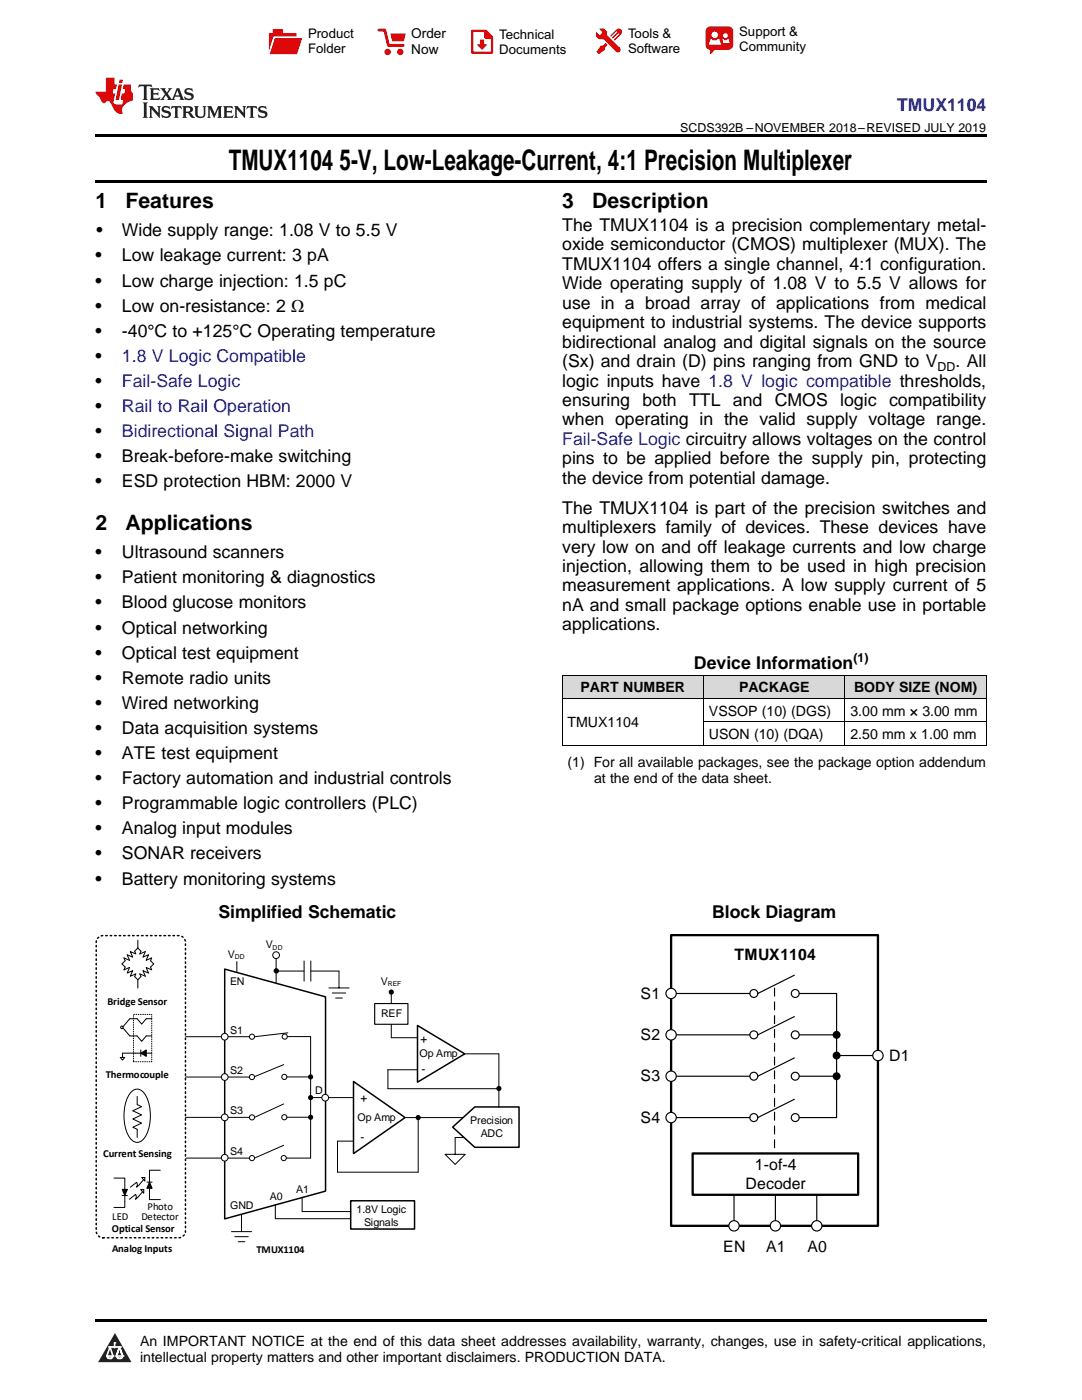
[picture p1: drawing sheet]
<svg xmlns="http://www.w3.org/2000/svg" width="216mm" height="279mm" viewBox="0 0 216 279" stroke-linecap="round" stroke-linejoin="round" font-family="sans-serif">
<defs><g id="words">
<g font-size="5.6">
<text x="45.6" y="33.9">TMUX1104</text>
<text x="67.7" y="33.9">5-V, Low-Leakage-Current, 4:1 Precision Multiplexer</text>
</g>
<g font-size="4.2">
<text x="19" y="41.5">1</text>
<text x="25" y="41.5">Features</text>
<text x="112.2" y="41.5">3</text>
<text x="118.2" y="41.5">Description</text>
<text x="19" y="105.7">2</text>
<text x="25" y="105.7">Applications</text>
</g>
<g font-size="3.5" fill="#00f">
<text x="179" y="22.2">TMUX1104</text>
<text x="24.3" y="72.2">1.8 V Logic Compatible</text>
<text x="24.3" y="77.2">Fail-Safe Logic</text>
<text x="24.3" y="82.2">Rail to Rail Operation</text>
<text x="24.3" y="87.2">Bidirectional Signal Path</text>
<text x="112.2" y="88.8">Fail-Safe Logic circuitry allows voltages on the control</text>
</g>
<g font-size="3.5">
<text x="19.2" y="47.2">•</text>
<text x="24.3" y="47.2">Wide supply range: 1.08 V to 5.5 V</text>
<text x="112.2" y="46.1">The TMUX1104 is a precision complementary metal-</text>
<text x="19" y="52.2">•</text>
<text x="24.3" y="52.2">Low leakage current: 3 pA</text>
<text x="112.2" y="50">oxide semiconductor (CMOS) multiplexer (MUX). The</text>
<text x="112.2" y="53.9">TMUX1104 offers a single channel, 4:1 configuration.</text>
<text x="19" y="57.2">•</text>
<text x="24.3" y="57.2">Low charge injection: 1.5 pC</text>
<text x="112.2" y="57.7">Wide operating supply of 1.08 V to 5.5 V allows for</text>
<text x="19" y="62.2">•</text>
<text x="24.3" y="62.2">Low on-resistance: 2 Ω</text>
<text x="112.2" y="61.6">use in a broad array of applications from medical</text>
<text x="112.2" y="65.5">equipment to industrial systems. The device supports</text>
<text x="19" y="67.2">•</text>
<text x="24.3" y="67.2">-40°C to +125°C Operating temperature</text>
<text x="112.2" y="69.4">bidirectional analog and digital signals on the source</text>
<text x="19" y="72.2">•</text>
<text x="19" y="77.2">•</text>
<text x="112.2" y="73.3">(Sx) and drain (D) pins ranging from GND to V</text>
<text x="112.2" y="77.2">logic inputs have 1.8 V logic compatible thresholds,</text>
<text x="190.6" y="73.3">. All</text>
<text x="19" y="82.2">•</text>
<text x="112.2" y="81">ensuring both</text>
<text x="137.5" y="81">TTL</text>
<text x="146.2" y="81">and CMOS</text>
<text x="167.6" y="81">logic</text>
<text x="177.4" y="81">compatibility</text>
<text x="19" y="87.2">•</text>
<text x="112.2" y="84.9">when operating in the valid supply voltage range.</text>
<text x="19" y="92.3">•</text>
<text x="24.3" y="92.3">Break-before-make switching</text>
<text x="112.2" y="92.7">pins to be applied before the supply pin, protecting</text>
<text x="19" y="97.3">•</text>
<text x="24.3" y="97.3">ESD protection HBM: 2000 V</text>
<text x="112.2" y="96.6">the device from potential damage.</text>
<text x="112.2" y="102.5">The TMUX1104 is part of the precision switches and</text>
<text x="112.2" y="106.4">multiplexers family of devices. These devices have</text>
<text x="19" y="111.4">•</text>
<text x="24.3" y="111.4">Ultrasound scanners</text>
<text x="112.2" y="110.3">very low on and off leakage currents and low charge</text>
<text x="19" y="116.4">•</text>
<text x="24.3" y="116.4">Patient monitoring &amp; diagnostics</text>
<text x="112.2" y="114.2">injection, allowing them to be used in high precision</text>
<text x="112.2" y="118">measurement applications. A low supply current of 5</text>
<text x="19" y="121.4">•</text>
<text x="24.3" y="121.4">Blood glucose monitors</text>
<text x="112.2" y="121.9">nA and small package options enable use in portable</text>
<text x="112.2" y="125.8">applications.</text>
<text x="19" y="126.4">•</text>
<text x="19" y="131.4">•</text>
<text x="24.3" y="126.4">Optical networking</text>
<text x="24.3" y="131.4">Optical test equipment</text>
<text x="19" y="136.5">•</text>
<text x="24.3" y="136.5">Remote radio units</text>
<text x="138.5" y="133.5">Device Information</text>
<text x="19" y="141.5">•</text>
<text x="24.3" y="141.5">Wired networking</text>
<text x="19" y="146.5">•</text>
<text x="24.3" y="146.5">Data acquisition systems</text>
<text x="19" y="151.5">•</text>
<text x="24.3" y="151.5">ATE test equipment</text>
<text x="19" y="156.5">•</text>
<text x="19" y="161.5">•</text>
<text x="24.3" y="156.5">Factory automation and industrial controls</text>
<text x="24.3" y="161.5">Programmable logic controllers (PLC)</text>
<text x="19" y="166.5">•</text>
<text x="24.3" y="166.5">Analog input modules</text>
<text x="19" y="171.5">•</text>
<text x="24.3" y="171.5">SONAR receivers</text>
<text x="19" y="176.5">•</text>
<text x="24.3" y="176.5">Battery monitoring systems</text>
<text x="43.6" y="183.2">Simplified Schematic</text>
<text x="142.1" y="183.2">Block Diagram</text>
</g>
<g font-size="3.2">
<text x="127.8" y="199.3">S1</text>
<text x="127.8" y="207.5">S2</text>
<text x="177.4" y="211.7">D1</text>
<text x="127.8" y="224.1">S4</text>
<text x="150.6" y="233.5">1-of-4</text>
<text x="148.7" y="237.4">Decoder</text>
<text x="144.3" y="249.9">EN</text>
<text x="152.9" y="249.9">A1</text>
<text x="161.1" y="249.9">A0</text>
</g>
<g font-size="3.1">
<text x="146.6" y="191.5">TMUX1104</text>
<text x="127.8" y="215.8">S3</text>
</g>
<g font-size="2.8">
<text x="115.8" y="138.2">PART NUMBER</text>
<text x="141.5" y="142.8">VSSOP (10) (DGS)</text>
<text x="147.5" y="138.2">PACKAGE</text>
<text x="169.7" y="142.8">3.00 mm × 3.00 mm</text>
<text x="170.4" y="138.2">BODY SIZE (NOM)</text>
<text x="113.2" y="145.2">TMUX1104</text>
<text x="141.5" y="147.5">USON (10) (DQA)</text>
<text x="169.7" y="147.5">2.50 mm x 1.00 mm</text>
<text x="113.2" y="153">(1) For all available packages, see the package option addendum</text>
<text x="118.5" y="156.2">at the end of the data sheet.</text>
<text x="27.9" y="268.6">An IMPORTANT NOTICE at the end of this data sheet addresses availability, warranty, changes, use in safety-critical applications,</text>
<text x="27.9" y="271.8">intellectual property matters and other important disclaimers. PRODUCTION DATA.</text>
</g>
<g font-size="2.7">
<text x="82.1" y="7.7">Order</text>
<text x="82.1" y="10.7">Now</text>
</g>
<g font-size="2.6">
<text x="61.5" y="7.6">Product</text>
<text x="61.5" y="10.6">Folder</text>
<text x="99.6" y="7.8">Technical</text>
<text x="99.6" y="10.8">Documents</text>
<text x="125.3" y="7.6">Tools &amp;</text>
<text x="125.3" y="10.6">Software</text>
<text x="147.5" y="7.2">Support &amp;</text>
<text x="147.5" y="10.2">Community</text>
</g>
<g font-size="2.5">
<text x="135.7" y="26.3">SCDS392B –NOVEMBER 2018–REVISED JULY 2019</text>
<text x="187.1" y="74">DD</text>
<text x="170.3" y="132.1">(1)</text>
</g>
<g font-size="2.4">
<text x="84.1" y="214.2">-</text>
<text x="71.9" y="219.9">+</text>
</g>
<g font-size="2.3">
<text x="83.9" y="208.1">+</text>
<text x="71.9" y="227.8">-</text>
</g>
<g font-size="2.1">
<text x="45.5" y="191.2">V</text>
<text x="53" y="189.2">V</text>
<text x="45.9" y="196.6">EN</text>
<text x="76" y="196.5">V</text>
<text x="21.5" y="200.5">Bridge Sensor</text>
<text x="76.1" y="203">REF</text>
<text x="45.9" y="206.3">S1</text>
<text x="21.1" y="215.2">Thermocouple</text>
<text x="45.9" y="214.4">S2</text>
<text x="83.7" y="211">Op Amp</text>
<text x="62.9" y="218.4">D</text>
<text x="45.9" y="222.4">S3</text>
<text x="71.3" y="223.7">Op Amp</text>
<text x="93.8" y="224.4">Precision</text>
<text x="95.9" y="226.9">ADC</text>
<text x="20.6" y="230.9">Current Sensing</text>
<text x="45.9" y="230.5">S4</text>
<text x="53.8" y="239.4">A0</text>
<text x="59.1" y="238.1">A1</text>
<text x="22.3" y="245.8">Optical Sensor</text>
<text x="22.4" y="243.5">LED</text>
<text x="28.2" y="243.6">Detector</text>
<text x="29.4" y="241.5">Photo</text>
<text x="45.9" y="241.3">GND</text>
<text x="71.1" y="242.2">1.8V Logic</text>
<text x="72.7" y="244.7">Signals</text>
<text x="22.4" y="249.9">Analog Inputs</text>
<text x="51.2" y="250.1">TMUX1104</text>
</g>
<g font-size="1.3">
<text x="46.9" y="191.4">DD</text>
<text x="54.4" y="189.5">DD</text>
<text x="77.4" y="196.8">REF</text>
</g>
</g></defs>
<g fill="#d8d8d8">
<path d="M112.2 134.8h28.2v4.7h-28.2z"/>
<path d="M140.4 134.8h28.2v4.7h-28.2z"/>
<path d="M168.6 134.8h28.2v4.7h-28.2z"/>
</g>
<path d="M22.9 266l3.3 5.9h-6.6z" fill="#231f20"/>
<path d="M21.3 270.6h1.2l-.3 .5h-.3a.53 .53 0 0 1-.6-.5z" fill-rule="evenodd" fill="#fff"/>
<path d="M21.3 270.6h1.2l-.3 .5h-.3a.53 .53 0 0 1-.6-.5z" fill="none" stroke="#231f20" stroke-width=".33"/>
<path d="M21.3 270.6l1.2 .1-.3 .4h-.5z" fill="none" stroke="#fff" stroke-width=".33"/>
<path d="M22.9 268.9h.1" fill="none" stroke="#fff" stroke-width=".33"/>
<path d="M22.9 268v.9z" fill="#fff"/>
<path d="M22.9 268v.9z" fill="none" stroke="#fff" stroke-width=".33"/>
<circle cx="22.9" cy="268" r=".16" fill="#fff"/>
<path d="M21.8 268.8h.1" fill="none" stroke="#fff" stroke-width=".33"/>
<path d="M21.8 268.8h2.2z" fill="#fff"/>
<path d="M21.8 268.8h2.2z" fill="none" stroke="#fff" stroke-width=".33"/>
<circle cx="24" cy="268.8" r=".16" fill="#fff"/>
<path d="M23.2 270.6h.1" fill="none" stroke="#fff" stroke-width=".33"/>
<path d="M23.8 268.8l-.6 1.8z" fill="#fff"/>
<path d="M23.8 268.8l-.6 1.8z" fill="none" stroke="#fff" stroke-width=".33"/>
<path d="M23.8 268.8l.7 1.8z" fill="#fff"/>
<path d="M23.8 268.8l.7 1.8z" fill="none" stroke="#fff" stroke-width=".33"/>
<path d="M24.4 270.6h.1" fill="none" stroke="#fff" stroke-width=".33"/>
<circle cx="21.3" cy="270.6" r=".16" fill="#fff"/>
<path d="M22 268.8l-.7 1.8z" fill="#fff"/>
<path d="M22 268.8l-.7 1.8z" fill="none" stroke="#fff" stroke-width=".33"/>
<path d="M22 268.8l.5 1.8z" fill="#fff"/>
<path d="M22 268.8l.5 1.8z" fill="none" stroke="#fff" stroke-width=".33"/>
<circle cx="22.5" cy="270.6" r=".16" fill="#fff"/>
<path d="M23.3 270.6h1.2a.63 .63 0 0 1-.6 .5 .63 .63 0 0 1-.6-.5z" fill-rule="evenodd" fill="#fff"/>
<path d="M23.3 270.6h1.2a.63 .63 0 0 1-.6 .5 .63 .63 0 0 1-.6-.5z" fill="none" stroke="#231f20" stroke-width=".33"/>
<path d="M23.3 270.6h1.2l-.4 .5h-.5z" fill="none" stroke="#fff" stroke-width=".33"/>
<path d="M23.2 270.6h.1" fill="none" stroke="#fff" stroke-width=".33"/>
<circle cx="24.5" cy="270.6" r=".16" fill="#fff"/>
<path d="M19 263.2h177.8v.5h-177.8z" fill="#000"/>
<g fill="none" stroke="#000" stroke-width=".23">
<path d="M133.9 198.3h15.7M133.9 206.5h15.7M133.9 214.8h15.7M166.9 210.7h8.5M133.9 223h15.7M154.7 238.5v6.1M163 238.5v6.1"/>
<circle cx="150.4" cy="198.3" r=".79"/>
<circle cx="150.4" cy="214.8" r=".79"/>
<circle cx="150.4" cy="206.5" r=".79"/>
<circle cx="150.4" cy="223" r=".79"/>
</g>
<path d="M154.5 197.2v32" fill="none" stroke="#000" stroke-width=".23" stroke-dasharray="1.6 1.1"/>
<path d="M133.9 186.6h41.3v58h-41.3z" fill="none" stroke="#000" stroke-width=".46"/>
<circle cx="133.9" cy="198.3" r="1.03" fill="#fff"/>
<circle cx="133.9" cy="198.3" r="1.03" fill="none" stroke="#000" stroke-width=".23"/>
<circle cx="175.2" cy="210.7" r="1.03" fill="#fff"/>
<g fill="none" stroke="#000" stroke-width=".23">
<path d="M158.5 194.6l-7.3 3.7"/>
<circle cx="175.2" cy="210.7" r="1.03"/>
</g>
<circle cx="133.9" cy="206.5" r="1.03" fill="#fff"/>
<circle cx="133.9" cy="206.5" r="1.03" fill="none" stroke="#000" stroke-width=".23"/>
<circle cx="133.9" cy="214.8" r="1.03" fill="#fff"/>
<circle cx="133.9" cy="214.8" r="1.03" fill="none" stroke="#000" stroke-width=".23"/>
<circle cx="133.9" cy="223" r="1.03" fill="#fff"/>
<circle cx="133.9" cy="223" r="1.03" fill="none" stroke="#000" stroke-width=".23"/>
<path d="M138.2 230.2h33v8.3h-33z" fill-rule="evenodd" fill="#fff"/>
<path d="M138.2 230.2h33v8.3h-33z" fill="none" stroke="#000" stroke-width=".46"/>
<path d="M146.5 238.5v6.1" fill="none" stroke="#000" stroke-width=".23"/>
<circle cx="146.5" cy="244.6" r="1.03" fill="#fff"/>
<circle cx="146.5" cy="244.6" r="1.03" fill="none" stroke="#000" stroke-width=".23"/>
<circle cx="154.7" cy="244.6" r="1.03" fill="#fff"/>
<circle cx="154.7" cy="244.6" r="1.03" fill="none" stroke="#000" stroke-width=".23"/>
<circle cx="163" cy="244.6" r="1.03" fill="#fff"/>
<g fill="none" stroke="#000" stroke-width=".23">
<path d="M159.5 198.3h7.4v24.7h-7.4M158.5 202.9l-7.3 3.6M158.5 211.1l-7.3 3.7M158.5 219.4l-7.3 3.6M159.5 206.5h8M159.5 214.8h8M166.9 210.7h.6"/>
<circle cx="158.7" cy="198.3" r=".79"/>
<circle cx="158.7" cy="206.5" r=".79"/>
<circle cx="158.7" cy="214.8" r=".79"/>
<circle cx="158.7" cy="223" r=".79"/>
<circle cx="163" cy="244.6" r="1.03"/>
</g>
<g fill="#000">
<circle cx="62" cy="219" r=".51"/>
<circle cx="166.9" cy="206.5" r=".79"/>
<circle cx="166.9" cy="214.8" r=".79"/>
<circle cx="166.9" cy="210.7" r=".79"/>
</g>
<g fill="none" stroke="#000" stroke-width=".2">
<path d="M37 214.9h12.8M37 206.9h12.8M62 206.9v24.2M62 219h8.5M37 223h12.8M37.2 231.1h12.6"/>
<circle cx="50.3" cy="206.9" r=".51"/>
<circle cx="50.3" cy="214.9" r=".51"/>
<circle cx="50.3" cy="223" r=".51"/>
<circle cx="50.3" cy="231.1" r=".51"/>
</g>
<path d="M44.8 193.4l20.2 5.5v38.8l-20.2 5.6z" fill="none" stroke="#000" stroke-width=".3"/>
<circle cx="44.8" cy="214.9" r=".67" fill="#fff"/>
<circle cx="44.8" cy="214.9" r=".67" fill="none" stroke="#000" stroke-width=".2"/>
<circle cx="44.8" cy="223" r=".67" fill="#fff"/>
<circle cx="44.8" cy="223" r=".67" fill="none" stroke="#000" stroke-width=".2"/>
<circle cx="64.9" cy="219.1" r=".67" fill="#fff"/>
<g fill="none" stroke="#000" stroke-width=".2">
<path d="M47.3 191.9v2.1"/>
<circle cx="64.9" cy="219.1" r=".67"/>
</g>
<circle cx="44.8" cy="206.9" r=".67" fill="#fff"/>
<circle cx="44.8" cy="206.9" r=".67" fill="none" stroke="#000" stroke-width=".2"/>
<circle cx="44.8" cy="231" r=".67" fill="#fff"/>
<g fill="none" stroke="#000" stroke-width=".2">
<path d="M60.3 238.9v2.9h9.7M46.2 245.8h4M46.8 246.8h2.7M47.5 247.8h1.4M48.2 242.4v3.4M54.9 240.4v2.8h15.1"/>
<circle cx="44.8" cy="231" r=".67"/>
</g>
<circle cx="55.1" cy="190.6" r=".67" fill="#fff"/>
<g fill="none" stroke="#000" stroke-width=".2">
<path d="M27.5 187.6v1.7M27.5 189.2l-.6 .6 .2 .6-1.1-.5 .5 1.1-1.1-.5 .4 1.2-1.1-.5 .3 .5-.7 .7M55.1 191.3v4.9M55.1 193.8h5.6M60.7 191.8v4M62 191.8v4M62 193.8h5.6v3.4M65.6 197.2h4.1M66.3 198.2h2.7M67 199.2h1.3M28.1 210.2l1.1-.7v1.3zM28.1 210.2h-3.7v.8h-.4l.4 .6 .5-.6h-.5"/>
<path d="M28.1 209.5v1.3M29.2 210.2h1.1M30.3 203.3h-1.1l-.9 1.1-.9-1.1h-1.5l-1.5 1.7 1.5 1.7h1.5l.9 1.1 .9-1.1h1.1M56.6 212.5l-5.8 2.4M57.2 214.9h4.8M57.3 206.9h4.7M57.4 206.1l-6.6 .8M56.6 220.3l-5.8 2.7M56.6 228.6l-5.8 2.5M57.1 231.1h4.9M57.2 223h4.8"/>
<circle cx="55.1" cy="190.6" r=".67"/>
<circle cx="55.1" cy="193.8" r=".44"/>
<circle cx="56.7" cy="214.9" r=".51"/>
<circle cx="56.8" cy="206.9" r=".51"/>
<circle cx="56.6" cy="231.1" r=".51"/>
<circle cx="56.7" cy="223" r=".51"/>
</g>
<g fill="#000">
<path d="M28.1 210.2l1.1-.7v1.3z"/>
<circle cx="55.1" cy="193.8" r=".44"/>
<circle cx="62" cy="214.9" r=".51"/>
<circle cx="62" cy="223" r=".51"/>
</g>
<path d="M70 239.6h12.7v5.7h-12.7z" fill="none" stroke="#000" stroke-width=".3"/>
<path d="M26.6 202.4h3.7v9.5h-3.7z" fill="none" stroke="#000" stroke-width=".2" stroke-dasharray=".1 .3"/>
<path d="M24.1 204.8h.4v.4h-.4z" fill-rule="evenodd" fill="#fff"/>
<path d="M24.1 204.8h.4v.4h-.4zM27.4 218.8v1.6l.8 .5-1.7 .8 1.7 .8-1.7 .8 1.7 .8-1.7 .9 .9 .4v1.6M22.7 235.1h2.2v2.3M24.4 237.4h1l-.5 1.2zM24.4 238.6h1M24.9 238.6v2.4h-2.2M28.7 237.4l-.6 .9-1.1 1 .2-.4-.2-.5-1.2 .9M29.3 235.9h1M29.8 235.9l.5 1.3h-1zM29.8 237.2v2.2h2.2M32 233.5h-2.2v2.4" fill="none" stroke="#000" stroke-width=".2"/>
<path d="M24.4 237.4h1l-.5 1.2zM29.8 235.9l.5 1.3h-1z" fill="#000"/>
<path d="M28.1 237.4h.6v.7z" fill="#fff"/>
<path d="M28.1 237.4h.6v.7zM28.9 235l-.9 1.2-.7 .7 .1-.5-.1-.4-1.3 .9" fill="none" stroke="#000" stroke-width=".2"/>
<path d="M28.3 235h.6v.7z" fill="#fff"/>
<path d="M24.3 192.4l.7 .6-.3 .6 1.1-.5-.4 1.1 1.1-.5-.5 1.1 1.1-.4-.2 .5 .6 .6M27.5 189.2l.6 .6-.2 .6 1.1-.5-.5 1.1 1.1-.5-.4 1.2 1.1-.5-.3 .5 .7 .7-.7 .6 .3 .6-1.1-.5 .4 1.1-1.1-.5 .5 1.1-1.1-.4 .2 .5-.6 .6v1.7M26.3 217.8a1.58 1.58 0 0 1 2.5 .5 8.9 8.9 0 0 1 0 8.8 1.65 1.65 0 0 1-1.4 .9 1.65 1.65 0 0 1-1.5-.9 8.9 8.9 0 0 1 0-8.8zM28.3 235h.6v.7zM81 223h11.7M83.4 223v10.9h-16.1v-6.2h3.2" fill="none" stroke="#000" stroke-width=".2"/>
<path d="M19.5 187.3l.6-.5 .4-.1h15.2a1.34 1.34 0 0 1 1.3 1.4v57.6a1.34 1.34 0 0 1-1.3 1.3h-15.2a1.34 1.34 0 0 1-1.3-1.3v-57.6z" fill="none" stroke="#000" stroke-width=".3" stroke-dasharray=".3 .6"/>
<circle cx="83.4" cy="223" r=".51" fill="#000"/>
<path d="M70.5 215.8l10.3 7.2-10.3 7.2z" fill="#fff"/>
<path d="M70.5 215.8l10.3 7.2-10.3 7.2z" fill="none" stroke="#000" stroke-width=".3"/>
<path d="M90.3 224.9l4.4-4h8.9v8.1h-8.9z" fill-rule="evenodd" fill="#fff"/>
<path d="M90.3 224.9l4.4-4h8.9v8.1h-8.9z" fill="none" stroke="#000" stroke-width=".3"/>
<path d="M88.8 230.4h4l-2 2zM92.5 227h-1.7v3.4" fill="none" stroke="#000" stroke-width=".2"/>
<path d="M83.3 204.7l9.4 5.6-9.4 5.7z" fill="#fff"/>
<path d="M83.3 204.7l9.4 5.6-9.4 5.7z" fill="none" stroke="#000" stroke-width=".3"/>
<path d="M78.1 198v9.1" fill="none" stroke="#000" stroke-width=".2"/>
<circle cx="78.1" cy="198" r=".52" fill="#000"/>
<path d="M74.8 200.3h6.6v4.1h-6.6z" fill-rule="evenodd" fill="#fff"/>
<path d="M74.8 200.3h6.6v4.1h-6.6z" fill="none" stroke="#000" stroke-width=".22"/>
<path d="M112.2 139.4h84.6M112.2 134.7h84.6M112.2 134.8v14M140.4 134.8v14M168.6 134.8v14M196.8 134.8v14M112.2 148.7h84.6M140.4 144.1h56.4M78.1 207.1h5.3M83.3 213.5h-5.9v3.8h22.1M92.8 210.3h6.7M99.5 210.3v10.7" fill="none" stroke="#000" stroke-width=".2"/>
<circle cx="99.5" cy="217.2" r=".52" fill="#000"/>
<path d="M19 35.9h177.8v.5h-177.8zM19 26.8h177.8v.6h-177.8zM112.2 148.7l.1 .1zM168.5 148.7l.1 .1zM196.7 148.7l.1 .1z" fill="#000"/>
<path d="M27.7 16.9l-.1 .6 .6-.3h.5v.2v2.2l-.2 .4h1l-.2-.4v-2.2v-.2h.5l.6 .3-.2-.6zM29.9 17.6l.2 .4v1.6l-.2 .4h1.9l.1-.6a1.09 1.09 0 0 1-1.3 .1v-.6h.6l.4 .2v-.7l-.2 .2h-.8v-.6l.2-.1a1.01 1.01 0 0 1 1 .3l-.1-.6zM32 17.6l.9 1.2-1 1.2h.9l-.2-.3 .5-.7 .5 .7-.3 .3h1.7l-.2-.3 .1-.4h1l.1 .4-.2 .3h1l-.3-.4-.7-2h-.5l-1 2.2-.8-1.1 .9-1.1h-.9l.2 .2-.4 .7-.4-.7 .2-.2zM35.4 18l.4 1h-.8zM37 17.7a.66 .66 0 0 0-.2 .8 .66 .66 0 0 0 .6 .4l.7 .2 .1 .2a.8 .8 0 0 1-.7 .4 .8 .8 0 0 1-.7-.5l.1 .8 .2-.2a.94 .94 0 0 0 1.1 .1 .94 .94 0 0 0 .4-.9 1.48 1.48 0 0 0-1.3-.6v-.4a1.1 1.1 0 0 1 1.2 .2l-.2-.6-.2 .1-.5-.1zM28.5 20.4l.2 .4v2.3l-.2 .4h1l-.2-.4v-2.3l.2-.4zM29.7 21.2l.2 .4v1.5l-.2 .4h.8l-.3-.4 .1-1.3 1.6 1.8v-2l.2-.4h-.7l.2 .2v1.1l-1.2-1.3zM32.5 21.3a.66 .66 0 0 0-.2 .8 .66 .66 0 0 0 .6 .4l.6 .2 .2 .2a.8 .8 0 0 1-.8 .4 .8 .8 0 0 1-.7-.5l.2 .7 .2-.1a.94 .94 0 0 0 1 .1 .94 .94 0 0 0 .5-1 1.47 1.47 0 0 0-1.3-.6l-.1-.3a1.1 1.1 0 0 1 1.3 .2l-.2-.6-.2 .1-.5-.2zM34.3 21.2l-.2 .6a.64 .64 0 0 1 .8-.3v1.6l-.2 .4h1l-.3-.4 .1-1.6a.66 .66 0 0 1 .8 .3l-.2-.6zM36.3 21.2l.3 .4v1.5l-.3 .4h1l-.2-.2v-.7h.5l.1 .1a.8 .8 0 0 0 1.2 .7l-1-1a.62 .62 0 0 0 .6-.5 .62 .62 0 0 0-.6-.7zM37.1 21.5h.1a.48 .48 0 0 1 .6 0 .48 .48 0 0 1 .1 .6l-.2 .1-.6 .1zM38.7 21.2l.2 .2a2.29 2.29 0 0 0 .4 2 1.05 1.05 0 0 0 1.7-.7v-1.3l.2-.2h-.8l.2 .4v1.1a.61 .61 0 0 1-.6 .6 .61 .61 0 0 1-.6-.6v-1.1l.3-.4zM41.3 21.2l.3 .4v1.5l-.3 .4h.8l-.2-.4v-1.4l.8 1.9 .9-1.9v1.4l-.2 .4h.9l-.2-.4v-1.5l.2-.4h-.8l-.7 1.5-.6-1.5zM44.5 21.2l.2 .4v1.5l-.2 .4h1.9l.2-.6a1.1 1.1 0 0 1-1.4 .2v-.7h.6l.4 .2v-.6l-.2 .1-.8 .1v-.6l.2-.1a1.02 1.02 0 0 1 1.1 .2l-.2-.5zM46.7 21.2l.2 .4v1.5l-.2 .4h.8l-.3-.4 .1-1.3 1.6 1.8v-2l.2-.4h-.7l.2 .2v1.1l-1.2-1.3zM49.3 21.2l-.1 .6a.64 .64 0 0 1 .8-.3v1.6l-.3 .4h1l-.2-.4v-1.6a.66 .66 0 0 1 .8 .3l-.1-.6zM51.7 21.3a.66 .66 0 0 0-.2 .7 .66 .66 0 0 0 .7 .5l.6 .2 .1 .2a.8 .8 0 0 1-.7 .4 .8 .8 0 0 1-.7-.5l.1 .7 .2-.1a.94 .94 0 0 0 1.1 .1 .94 .94 0 0 0 .4-1 1.48 1.48 0 0 0-1.2-.6l-.1-.3a1.1 1.1 0 0 1 1.2 .2l-.2-.6-.1 .1-.6-.2z" fill="#231f20"/>
<path d="M21.1 15.5v2.8h-2v.4l.9 .9a.96 .96 0 0 0 1 1 .59 .59 0 0 1 .5-.4 .59 .59 0 0 1 .5 .3l.4 .8a1.61 1.61 0 0 0 2.1 1.3 1.63 1.63 0 0 1 1.1-2.2l.9-.3v-1.5a1.6 1.6 0 0 1-.4-1.7h-1.4l-.2 .9h.5l-.2 .8h-.5l-.2 1v.3h.5l-.2 .9h-.7a.74 .74 0 0 1-1-.6l.3-1.6h-.5l.2-.8h.5l.1-.9h-.4v-1.4zM23.7 16.9l-.7 3h.8l.6-3zM23.8 15.9l-.1 .7h.7l.2-.7z" fill="#ee1d23"/>
<g fill="#d60000">
<path d="M54.4 5.8h2v.8h2.8v4.2h-5.5v-4.2h.7z" fill-rule="evenodd"/>
<path d="M54.7 7.5h5.6l-1 3.3h-5.6z" fill-rule="evenodd"/>
</g>
<path d="M54.6 7.4h5.8l-.1 .1h-5.5l-1.1 3.3z" fill-rule="evenodd" fill="#fff"/>
<path d="M54.6 7.4h5.8l-.1 .1h-5.5l-1.1 3.3z" fill="none" stroke="#fff" stroke-width=".2"/>
<path d="M75.6 6h1.2l.7 3.1h3" fill="none" stroke="#d60000" stroke-width=".56"/>
<g fill="#d60000">
<path d="M77.9 6.7h3.1l-.4 1.5h-2.3z" fill-rule="evenodd"/>
<circle cx="77.3" cy="10.4" r=".64"/>
<circle cx="79.9" cy="10.4" r=".64"/>
</g>
<path d="M94.2 6.2h2.7l1.3 1.2v3.1h-4z" fill="none" stroke="#d60000" stroke-width=".44"/>
<g fill="#d60000">
<path d="M95.8 7.9h.8v1h.6l-1 1.1-1-1v-.1h.6z" fill-rule="evenodd"/>
<path d="M96.6 6.2h.3l1.3 1.2v.4h-1.3l-.3-.4z" fill-rule="evenodd"/>
<path d="M119.6 5.7h.9l.6 .6 .1 .7 2.5 2.5-.8 .8-2.3-2.3-1.1-.2-.6-.6v-.8l.7 .6 .5-.4v-.2l-.4-.5z" fill-rule="evenodd"/>
<path d="M119.9 9.1h.4l.5-.5 .4 .4-.5 .5v.4l-1.2 .9-.5-.5z" fill-rule="evenodd"/>
<path d="M123 5.9a.67 .67 0 0 1 .9 0 .67 .67 0 0 1 0 .9z" fill-rule="evenodd"/>
<path d="M123 5.9l.9 .9-1.2 1.2h-.2l.1-.2 .9-.9 .1-.2h-.3l-.9 1h-.2v-.2l.9-1 .1-.2h-.3l-.9 1h-.2v-.2z" fill-rule="evenodd"/>
<circle cx="123.3" cy="9.9" r=".54"/>
</g>
<path d="M121.1 6.3l-.1 .7" fill="none" stroke="#d60000" stroke-width=".2"/>
<g fill="#d60000">
<path d="M141.1 5.5l.6-.2h3.6a.95 .95 0 0 1 1 .9v2.8a.95 .95 0 0 1-1 .9h-3.6a.95 .95 0 0 1-.9-.9v-2.8z" fill-rule="evenodd"/>
<path d="M141.7 9.9h.9l-.7 .9h-.2z" fill-rule="evenodd"/>
</g>
<g fill="#fff">
<path d="M144.3 8.6h1.3z"/>
<path d="M141.8 7.8h.3l.1 .2h.8l.2-.2h.3l.4 1.1h-2.5z" fill-rule="evenodd"/>
<path d="M144.2 7.8h.2l.2 .2h.4l.2-.2h.2l.2 .8h-1.3z" fill-rule="evenodd"/>
<circle cx="142.6" cy="6.9" r=".65"/>
<circle cx="144.8" cy="7.1" r=".48"/>
</g>
<use href="#words"/>
</svg>
